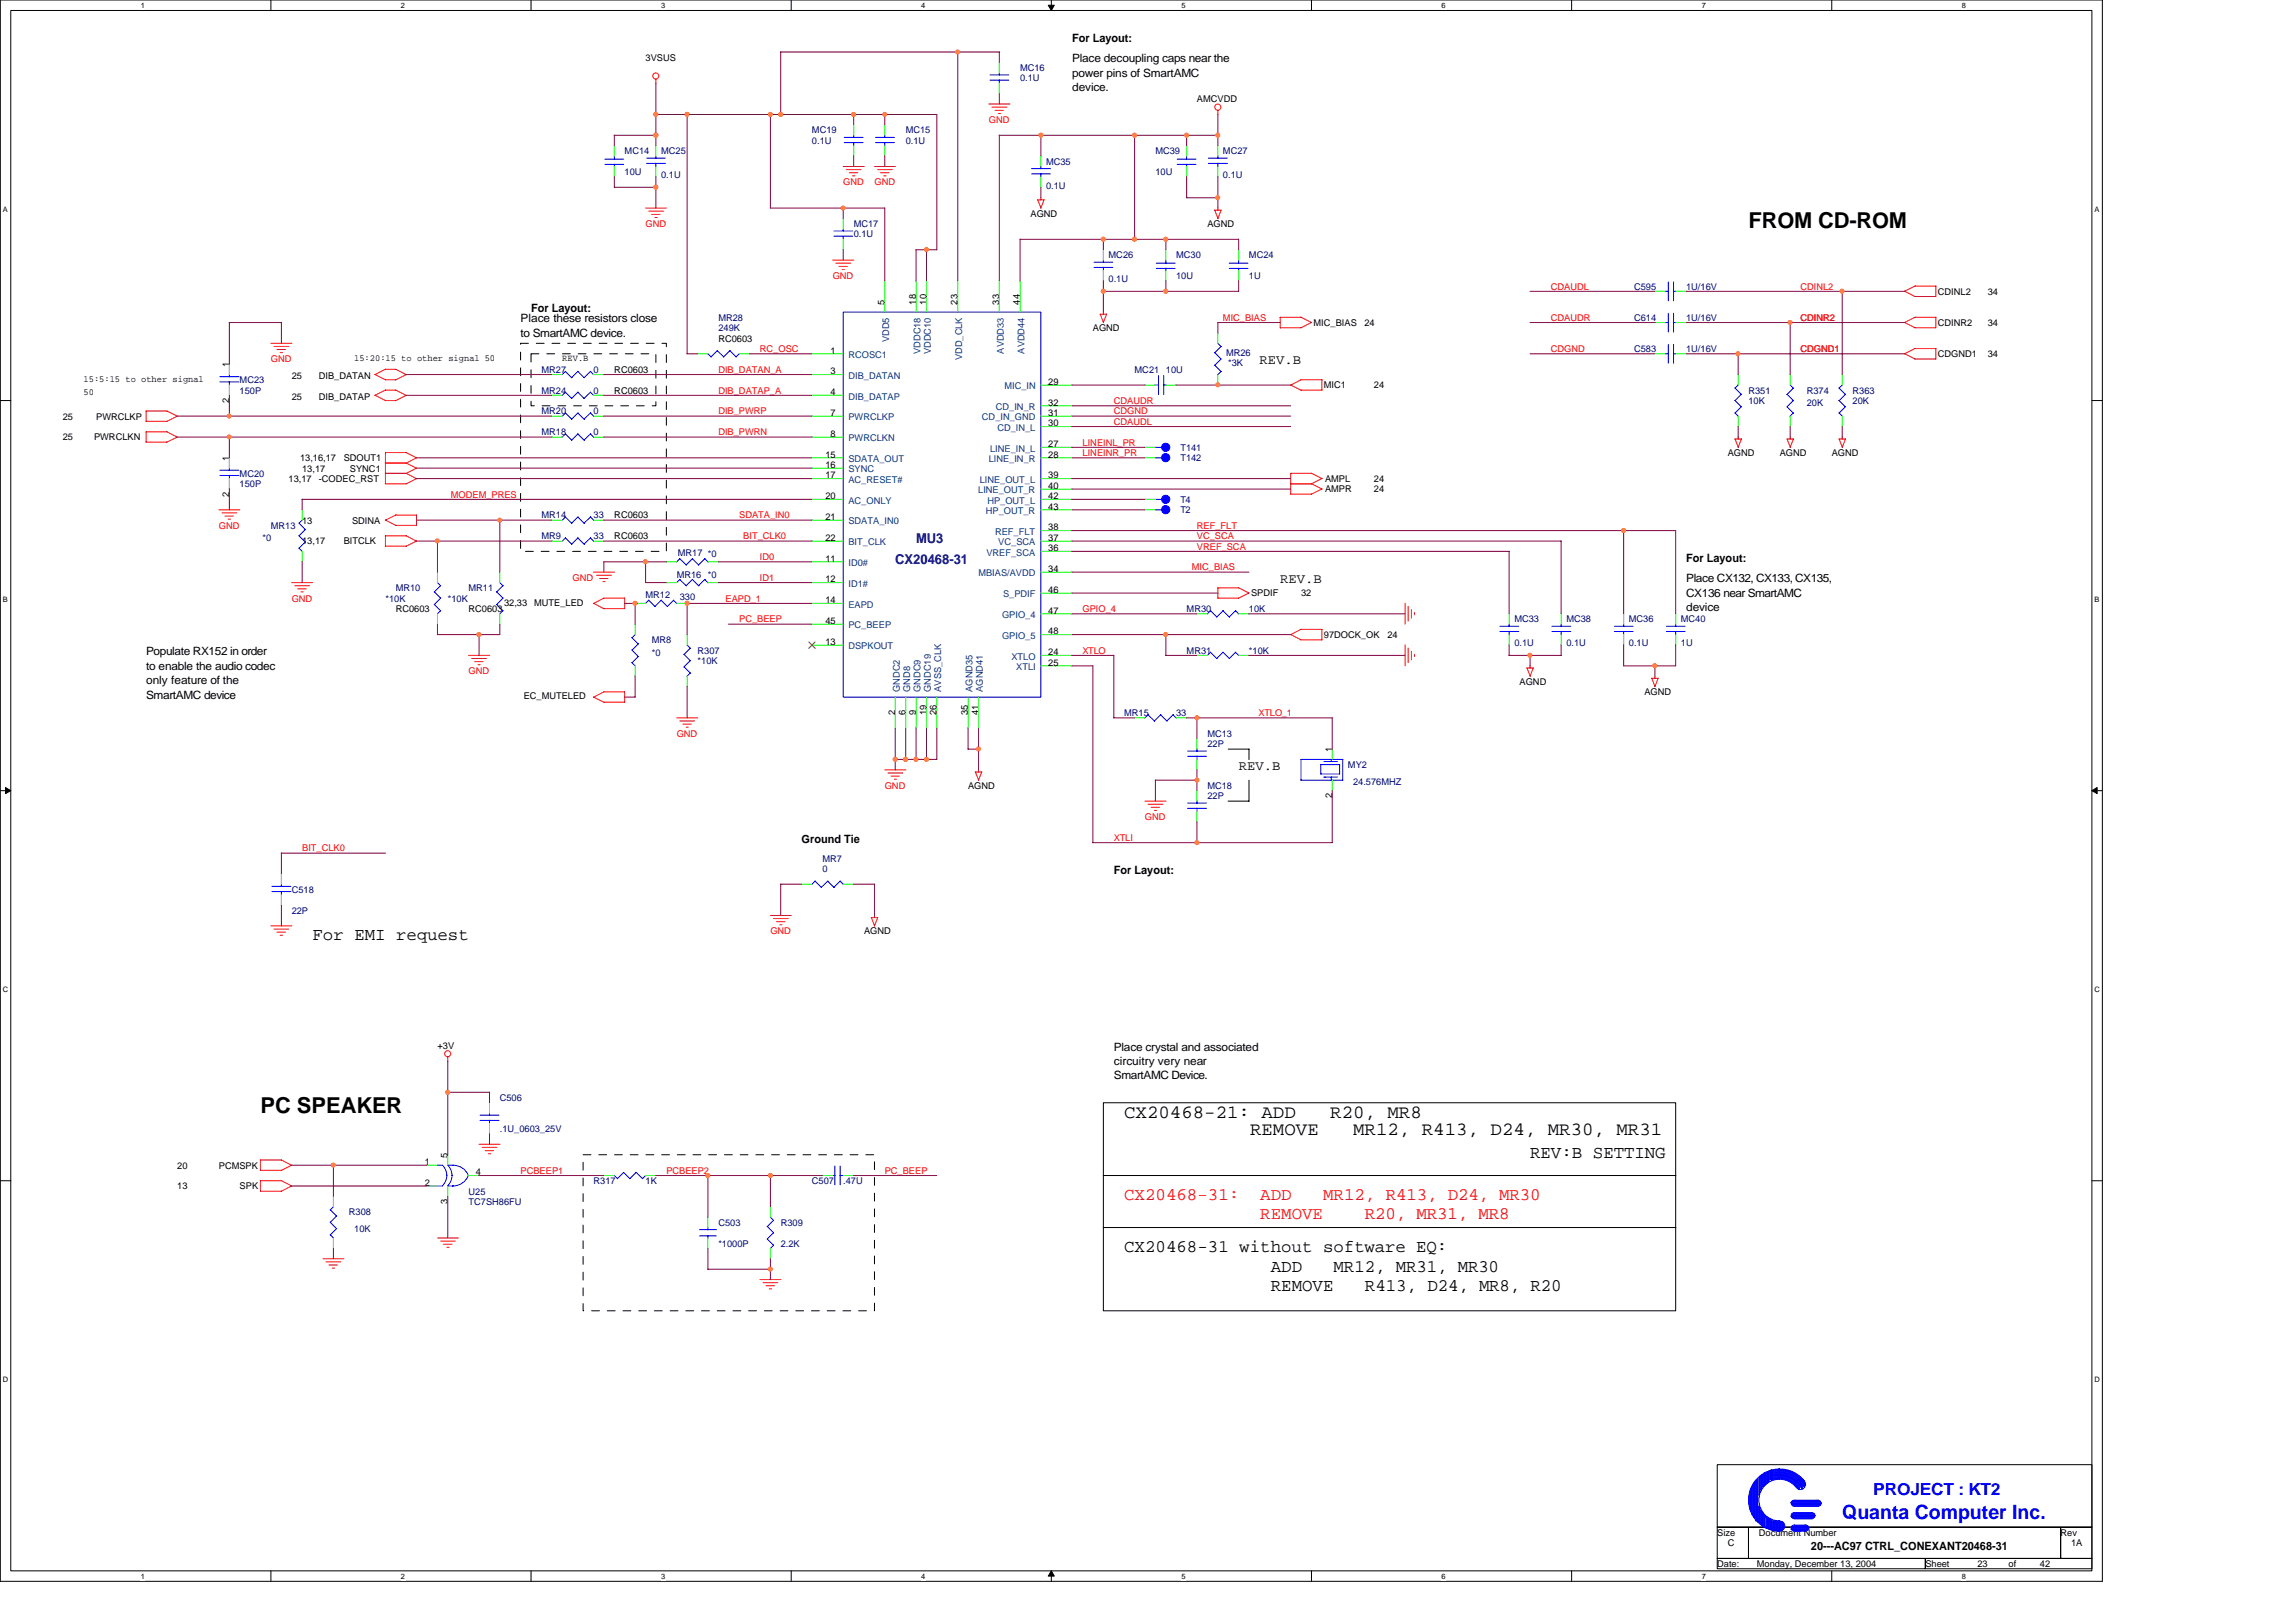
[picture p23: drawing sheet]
<svg xmlns="http://www.w3.org/2000/svg" width="297mm" height="210mm" viewBox="0 0 297 210" stroke-linecap="round" stroke-linejoin="round" font-family="sans-serif">
<defs><g id="words">
<g font-size="2.8">
<text x="226.2" y="29.6">FROM CD-ROM</text>
<text x="33.7" y="144">PC SPEAKER</text>
</g>
<text font-size="2.6" fill="#00f" x="238.3" y="196.5">Quanta Computer Inc.</text>
<g font-size="2.4">
<text x="145.4" y="144.6">CX20468-21: ADD</text>
<text x="161.7" y="146.9">REMOVE</text>
<text x="172.1" y="144.6">R20, MR8</text>
<text x="175.1" y="146.9">MR12, R413, D24, MR30, MR31</text>
</g>
<g font-size="2.3">
<text x="40.4" y="121.6">For EMI request</text>
<text x="197.9" y="149.9">REV:B SETTING</text>
<text x="145.4" y="162">CX20468-31 without software EQ:</text>
<text x="164.4" y="164.6">ADD</text>
<text x="164.4" y="167.1">REMOVE</text>
<text x="172.5" y="164.6">MR12, MR31, MR30</text>
<text x="176.6" y="167.1">R413, D24, MR8, R20</text>
</g>
<g font-size="2.3" fill="#f00">
<text x="145.4" y="155.3">CX20468-31:</text>
<text x="163" y="155.3">ADD</text>
<text x="171.2" y="155.3">MR12, R413, D24, MR30</text>
<text x="163" y="157.7">REMOVE</text>
<text x="176.6" y="157.7">R20, MR31, MR8</text>
</g>
<text font-size="2.2" fill="#00f" x="242.4" y="193.4">PROJECT : KT2</text>
<g font-size="1.8">
<text x="162.9" y="47.2">REV.B</text>
<text x="165.6" y="75.4">REV.B</text>
<text x="160.2" y="99.7">REV.B</text>
</g>
<g font-size="1.8" fill="#000080">
<text x="118.5" y="70.3">MU3</text>
<text x="115.8" y="73">CX20468-31</text>
</g>
<g font-size="1.5">
<text x="138.7" y="5.4">For Layout:</text>
<text x="138.7" y="8.1">Place decoupling caps near the</text>
<text x="138.7" y="9.9">power pins of SmartAMC</text>
<text x="138.7" y="11.8">device.</text>
<text x="67.3" y="41.7">Place these resistors close</text>
<text x="68.7" y="40.4">For Layout:</text>
<text x="67.3" y="43.6">to SmartAMC device.</text>
<text x="218.1" y="72.7">For Layout:</text>
<text x="218.1" y="75.4">Place CX132, CX133, CX135,</text>
<text x="218.1" y="77.2">CX136 near SmartAMC</text>
<text x="218.1" y="79.1">device</text>
<text x="18.9" y="84.8">Populate RX152 in order</text>
<text x="18.9" y="86.7">to enable the audio codec</text>
<text x="18.9" y="88.5">only feature of the</text>
<text x="18.9" y="90.4">SmartAMC device</text>
<text x="103.7" y="109.1">Ground Tie</text>
<text x="144.1" y="113.1">For Layout:</text>
<text x="144.1" y="136">Place crystal and associated</text>
<text x="144.1" y="137.8">circuitry very near</text>
<text x="144.1" y="139.7">SmartAMC Device.</text>
<text x="234.3" y="200.6">20---AC97 CTRL_CONEXANT20468-31</text>
</g>
<g font-size="1.2">
<text x="83.5" y="7.8">3VSUS</text>
<text x="154.9" y="13.2">AMCVDD</text>
<text x="133.3" y="28">AGND</text>
<text x="156.2" y="29.4">AGND</text>
<text x="114.4" y="39.4" transform="rotate(-90 114.4 39.4)">5</text>
<text x="118.5" y="39.4" transform="rotate(-90 118.5 39.4)">18</text>
<text x="119.8" y="39.4" transform="rotate(-90 119.8 39.4)">10</text>
<text x="123.9" y="39.4" transform="rotate(-90 123.9 39.4)">23</text>
<text x="129.3" y="39.4" transform="rotate(-90 129.3 39.4)">33</text>
<text x="131.9" y="39.4" transform="rotate(-90 131.9 39.4)">44</text>
<text x="250.7" y="38.1">CDINL2</text>
<text x="257.2" y="38.1">34</text>
<text x="29.7" y="47.5" transform="rotate(-90 29.7 47.5)">1</text>
<text x="45.8" y="46.8">15:20:15 to other signal 50</text>
<text x="72.7" y="46.8">REV.B</text>
<text x="92.9" y="44.2">RC0603</text>
<text x="107.5" y="45.8">1</text>
<text x="141.4" y="42.8">AGND</text>
<text x="169.9" y="42.2">MIC_BIAS</text>
<text x="176.5" y="42.2">24</text>
<text x="250.7" y="46.2">CDGND1</text>
<text x="250.7" y="42.2">CDINR2</text>
<text x="257.2" y="46.2">34</text>
<text x="257.2" y="42.2">34</text>
<text x="10.8" y="49.4">15:5:15 to other signal</text>
<text x="10.8" y="51.1">50</text>
<text x="29.7" y="52.2" transform="rotate(-90 29.7 52.2)">2</text>
<text x="37.7" y="49">25</text>
<text x="37.7" y="51.7">25</text>
<text x="41.3" y="49">DIB_DATAN</text>
<text x="41.3" y="51.7">DIB_DATAP</text>
<text x="79.5" y="48.2">RC0603</text>
<text x="79.5" y="50.9">RC0603</text>
<text x="107.5" y="48.5">3</text>
<text x="107.5" y="51.1">4</text>
<text x="107.5" y="53.8">7</text>
<text x="135.6" y="49.8">29</text>
<text x="135.6" y="53.8">31</text>
<text x="135.6" y="52.5">32</text>
<text x="171.3" y="50.2">MIC1</text>
<text x="177.8" y="50.2">24</text>
<text x="8.1" y="57">25</text>
<text x="8.1" y="54.3">25</text>
<text x="12.2" y="57">PWRCLKN</text>
<text x="12.4" y="54.3">PWRCLKP</text>
<text x="29.7" y="59.6" transform="rotate(-90 29.7 59.6)">1</text>
<text x="38.8" y="59.7">13,16,17</text>
<text x="44.5" y="59.7">SDOUT1</text>
<text x="106.8" y="59.2">15</text>
<text x="107.5" y="56.5">8</text>
<text x="135.6" y="57.9">27</text>
<text x="135.6" y="59.2">28</text>
<text x="135.6" y="55.2">30</text>
<text x="223.5" y="59">AGND</text>
<text x="230.2" y="59">AGND</text>
<text x="237" y="59">AGND</text>
<text x="29.7" y="64.3" transform="rotate(-90 29.7 64.3)">2</text>
<text x="37.3" y="62.4">13,17</text>
<text x="39.1" y="61">13,17</text>
<text x="41.3" y="62.4">-CODEC_RST</text>
<text x="45.3" y="61">SYNC1</text>
<text x="106.8" y="60.6">16</text>
<text x="106.8" y="61.9">17</text>
<text x="106.8" y="64.6">20</text>
<text x="135.6" y="64.6">42</text>
<text x="135.6" y="66">43</text>
<text x="135.6" y="61.9">39</text>
<text x="135.6" y="63.3">40</text>
<text x="171.4" y="62.4">AMPL</text>
<text x="171.4" y="63.7">AMPR</text>
<text x="177.8" y="62.4">24</text>
<text x="177.8" y="63.7">24</text>
<text x="39.1" y="67.8">13</text>
<text x="39.1" y="70.4">13,17</text>
<text x="44.5" y="70.4">BITCLK</text>
<text x="45.5" y="67.8">SDINA</text>
<text x="79.5" y="69.8">RC0603</text>
<text x="79.5" y="67.1">RC0603</text>
<text x="106.8" y="67.3">21</text>
<text x="106.8" y="70">22</text>
<text x="135.6" y="71.3">36</text>
<text x="135.6" y="70">37</text>
<text x="135.6" y="68.6">38</text>
<text x="106.8" y="72.7">11</text>
<text x="106.8" y="75.4">12</text>
<text x="135.6" y="74">34</text>
<text x="135.6" y="76.7">46</text>
<text x="161.9" y="77.2">SPDIF</text>
<text x="168.3" y="77.2">32</text>
<text x="51.2" y="79.2">RC0603</text>
<text x="60.6" y="79.2">RC0603</text>
<text x="65.2" y="78.4">32,33</text>
<text x="69.1" y="78.4">MUTE_LED</text>
<text x="106.8" y="83.5">13</text>
<text x="106.8" y="78.1">14</text>
<text x="106.8" y="80.8">45</text>
<text x="135.6" y="79.4">47</text>
<text x="135.6" y="82.1">48</text>
<text x="171.3" y="82.5">97DOCK_OK</text>
<text x="179.5" y="82.5">24</text>
<text x="135.6" y="86.1">25</text>
<text x="135.6" y="84.8">24</text>
<text x="196.6" y="88.6">AGND</text>
<text x="212.7" y="90">AGND</text>
<text x="67.8" y="90.5">EC_MUTELED</text>
<text x="115.8" y="92.6" transform="rotate(-90 115.8 92.6)">2</text>
<text x="117.2" y="92.6" transform="rotate(-90 117.2 92.6)">6</text>
<text x="118.5" y="92.6" transform="rotate(-90 118.5 92.6)">9</text>
<text x="119.8" y="92.6" transform="rotate(-90 119.8 92.6)">19</text>
<text x="121.2" y="92.6" transform="rotate(-90 121.2 92.6)">26</text>
<text x="125.2" y="92.6" transform="rotate(-90 125.2 92.6)">35</text>
<text x="126.6" y="92.6" transform="rotate(-90 126.6 92.6)">41</text>
<text x="172.3" y="97.3" transform="rotate(-90 172.3 97.3)">1</text>
<text x="125.2" y="102.1">AGND</text>
<text x="172.3" y="103.3" transform="rotate(-90 172.3 103.3)">2</text>
<text x="111.8" y="120.9">AGND</text>
<text x="56.6" y="135.7">+3V</text>
<text x="57.9" y="149.8" transform="rotate(-90 57.9 149.8)">5</text>
<text x="22.9" y="151.3">20</text>
<text x="22.9" y="153.9">13</text>
<text x="28.3" y="151.3">PCMSPK</text>
<text x="31" y="153.9">SPK</text>
<text x="55" y="150.8">1</text>
<text x="55" y="153.5">2</text>
<text x="57.9" y="155.8" transform="rotate(-90 57.9 155.8)">3</text>
<text x="61.6" y="152.1">4</text>
<text x="222.2" y="198.7">Size</text>
<text x="222.2" y="202.8">Date:</text>
<text x="223.5" y="200.1">C</text>
<text x="227.3" y="202.8">Monday, December 13, 2004</text>
<text x="227.6" y="198.7">Document Number</text>
<text x="249.1" y="202.8">Sheet</text>
<text x="255.8" y="202.8">23</text>
<text x="259.9" y="202.8">of</text>
<text x="263.9" y="202.8">42</text>
<text x="266.6" y="198.7">Rev</text>
<text x="267.9" y="200.1">1A</text>
</g>
<g font-size="1.2" fill="#000080">
<text x="132" y="9.2">MC16</text>
<text x="132" y="10.5">0.1U</text>
<text x="105" y="17.3">MC19</text>
<text x="117.2" y="17.3">MC15</text>
<text x="80.8" y="20">MC14</text>
<text x="80.8" y="22.6">10U</text>
<text x="85.5" y="20">MC25</text>
<text x="85.5" y="23.1">0.1U</text>
<text x="105" y="18.6">0.1U</text>
<text x="117.2" y="18.6">0.1U</text>
<text x="135.3" y="21.3">MC35</text>
<text x="149.5" y="20">MC39</text>
<text x="149.5" y="22.6">10U</text>
<text x="158.2" y="20">MC27</text>
<text x="158.2" y="23.1">0.1U</text>
<text x="110.4" y="29.4">MC17</text>
<text x="135.3" y="24.4">0.1U</text>
<text x="110.4" y="30.7">0.1U</text>
<text x="143.4" y="33.4">MC26</text>
<text x="152.2" y="33.4">MC30</text>
<text x="161.6" y="33.4">MC24</text>
<text x="92.9" y="41.5">MR28</text>
<text x="143.4" y="36.5">0.1U</text>
<text x="152.2" y="36.1">10U</text>
<text x="161.6" y="36.1">1U</text>
<text x="211.4" y="41.5">C614</text>
<text x="211.4" y="37.5">C595</text>
<text x="218.1" y="41.5">1U/16V</text>
<text x="218.1" y="37.5">1U/16V</text>
<text x="92.9" y="42.8">249K</text>
<text x="158.6" y="46.1">MR26</text>
<text x="158.9" y="47.4">*3K</text>
<text x="211.4" y="45.5">C583</text>
<text x="218.1" y="45.5">1U/16V</text>
<text x="31" y="49.6">MC23</text>
<text x="31" y="50.9">150P</text>
<text x="70.1" y="48.2">MR27</text>
<text x="70.1" y="50.9">MR24</text>
<text x="70.1" y="53.6">MR20</text>
<text x="76.8" y="48.2">0</text>
<text x="76.8" y="50.9">0</text>
<text x="76.8" y="53.6">0</text>
<text x="146.8" y="48.2">MC21</text>
<text x="150.8" y="48.2">10U</text>
<text x="226.2" y="50.9">R351</text>
<text x="226.2" y="52.3">10K</text>
<text x="233.7" y="50.9">R374</text>
<text x="233.7" y="52.5">20K</text>
<text x="239.7" y="50.9">R363</text>
<text x="239.7" y="52.3">20K</text>
<text x="70.1" y="56.3">MR18</text>
<text x="76.8" y="56.3">0</text>
<text x="152.7" y="58.3">T141</text>
<text x="152.7" y="59.7">T142</text>
<text x="31" y="61.7">MC20</text>
<text x="31" y="63">150P</text>
<text x="152.7" y="65">T4</text>
<text x="34" y="70">*0</text>
<text x="35" y="68.4">MR13</text>
<text x="70.1" y="69.8">MR9</text>
<text x="70.1" y="67.1">MR14</text>
<text x="76.8" y="67.1">33</text>
<text x="76.8" y="69.8">33</text>
<text x="87.7" y="71.9">MR17 *0</text>
<text x="152.7" y="66.4">T2</text>
<text x="49.9" y="77.9">*10K</text>
<text x="51.2" y="76.5">MR10</text>
<text x="57.9" y="77.9">*10K</text>
<text x="60.6" y="76.5">MR11</text>
<text x="83.5" y="77.4">MR12</text>
<text x="87.5" y="74.7">MR16</text>
<text x="87.9" y="77.7">330</text>
<text x="91.6" y="74.7">*0</text>
<text x="84.3" y="83.2">MR8</text>
<text x="153.5" y="79.2">MR30</text>
<text x="161.6" y="79.2">10K</text>
<text x="195.9" y="80.5">MC33</text>
<text x="195.9" y="83.6">0.1U</text>
<text x="202.6" y="80.5">MC38</text>
<text x="202.6" y="83.6">0.1U</text>
<text x="210.7" y="80.5">MC36</text>
<text x="210.7" y="83.6">0.1U</text>
<text x="217.5" y="80.5">MC40</text>
<text x="217.5" y="83.6">1U</text>
<text x="84.3" y="84.8">*0</text>
<text x="90.3" y="84.6">R307</text>
<text x="90.3" y="85.9">*10K</text>
<text x="153.5" y="84.6">MR31</text>
<text x="161.6" y="84.6">*10K</text>
<text x="145.4" y="92.6">MR15</text>
<text x="152.2" y="92.6">33</text>
<text x="156.2" y="95.3">MC13</text>
<text x="156.2" y="96.7">22P</text>
<text x="174.4" y="99.4">MY2</text>
<text x="175" y="101.5">24.576MHZ</text>
<text x="156.2" y="102.1">MC18</text>
<text x="156.2" y="103.4">22P</text>
<text x="106.4" y="111.5">MR7</text>
<text x="106.4" y="112.8">0</text>
<text x="37.7" y="115.5">C518</text>
<text x="37.7" y="118.2">22P</text>
<text x="64.7" y="142.5">C506</text>
<text x="64.7" y="146.5">.1U_0603_25V</text>
<text x="60.6" y="154.6">U25</text>
<text x="60.6" y="155.9">TC7SH86FU</text>
<text x="76.8" y="153.2">R317</text>
<text x="83.5" y="153.2">1K</text>
<text x="105" y="153.2">C507</text>
<text x="109.1" y="153.2">.47U</text>
<text x="45.1" y="157.3">R308</text>
<text x="45.8" y="159.4">10K</text>
<text x="92.9" y="158.6">C503</text>
<text x="92.9" y="161.3">*1000P</text>
<text x="101" y="158.6">R309</text>
<text x="101" y="161.3">2.2K</text>
</g>
<g font-size="1.2" fill="#f00">
<text x="127.9" y="15.9">GND</text>
<text x="83.5" y="29.4">GND</text>
<text x="109.1" y="24">GND</text>
<text x="113.1" y="24">GND</text>
<text x="107.7" y="36.1">GND</text>
<text x="158.2" y="41.5">MIC_BIAS</text>
<text x="200.6" y="41.5">CDAUDR</text>
<text x="200.6" y="37.5">CDAUDL</text>
<text x="232.9" y="37.5">CDINL2</text>
<text x="232.9" y="41.5">CDINR2</text>
<text x="35" y="46.9">GND</text>
<text x="98.3" y="45.5">RC_OSC</text>
<text x="200.6" y="45.5">CDGND</text>
<text x="232.9" y="45.5">CDGND1</text>
<text x="92.9" y="53.6">DIB_PWRP</text>
<text x="92.9" y="48.2">DIB_DATAN_A</text>
<text x="92.9" y="50.9">DIB_DATAP_A</text>
<text x="144.1" y="53.6">CDGND</text>
<text x="144.1" y="52.3">CDAUDR</text>
<text x="92.9" y="56.3">DIB_PWRN</text>
<text x="140.1" y="59">LINEINR_PR</text>
<text x="140.1" y="57.7">LINEINL_PR</text>
<text x="144.1" y="54.9">CDAUDL</text>
<text x="58.3" y="64.4">MODEM_PRES</text>
<text x="28.3" y="68.4">GND</text>
<text x="95.6" y="67.1">SDATA_IN0</text>
<text x="96.2" y="69.8">BIT_CLK0</text>
<text x="154.9" y="68.4">REF_FLT</text>
<text x="154.9" y="71.1">VREF_SCA</text>
<text x="154.9" y="69.8">VC_SCA</text>
<text x="37.7" y="77.9">GND</text>
<text x="74.1" y="75.1">GND</text>
<text x="93.9" y="77.9">EAPD_1</text>
<text x="98.3" y="72.5">ID0</text>
<text x="98.3" y="75.1">ID1</text>
<text x="154.2" y="73.8">MIC_BIAS</text>
<text x="95.6" y="80.5">PC_BEEP</text>
<text x="140.1" y="79.2">GPIO_4</text>
<text x="60.6" y="87.3">GND</text>
<text x="140.1" y="84.6">XTLO</text>
<text x="87.5" y="95.3">GND</text>
<text x="162.8" y="92.6">XTLO_1</text>
<text x="114.5" y="102.1">GND</text>
<text x="148.1" y="106.1">GND</text>
<text x="39.1" y="110.2">BIT_CLK0</text>
<text x="144.1" y="108.8">XTLI</text>
<text x="99.7" y="120.9">GND</text>
<text x="67.4" y="151.9">PCBEEP1</text>
<text x="86.2" y="151.9">PCBEEP2</text>
<text x="114.5" y="151.9">PC_BEEP</text>
</g>
<g font-size="1.2" fill="#004080">
<text x="109.8" y="46.3">RCOSC1</text>
<text x="115" y="44.3" transform="rotate(-90 115 44.3)">VDD5</text>
<text x="119.1" y="45.8" transform="rotate(-90 119.1 45.8)">VDDC18</text>
<text x="120.4" y="45.8" transform="rotate(-90 120.4 45.8)">VDDC10</text>
<text x="124.5" y="46.6" transform="rotate(-90 124.5 46.6)">VDD_CLK</text>
<text x="129.9" y="45.8" transform="rotate(-90 129.9 45.8)">AVDD33</text>
<text x="132.5" y="45.8" transform="rotate(-90 132.5 45.8)">AVDD44</text>
<text x="109.8" y="49">DIB_DATAN</text>
<text x="109.8" y="51.7">DIB_DATAP</text>
<text x="128.8" y="53.1">CD_IN_R</text>
<text x="129.9" y="50.4">MIC_IN</text>
<text x="109.8" y="54.4">PWRCLKP</text>
<text x="109.8" y="57.1">PWRCLKN</text>
<text x="109.8" y="59.8">SDATA_OUT</text>
<text x="127" y="54.4">CD_IN_GND</text>
<text x="127.9" y="59.8">LINE_IN_R</text>
<text x="128.1" y="58.4">LINE_IN_L</text>
<text x="129" y="55.8">CD_IN_L</text>
<text x="109.8" y="61.1">SYNC</text>
<text x="109.8" y="62.5">AC_RESET#</text>
<text x="109.8" y="65.2">AC_ONLY</text>
<text x="126.6" y="63.8">LINE_OUT_R</text>
<text x="126.7" y="62.5">LINE_OUT_L</text>
<text x="127.7" y="65.2">HP_OUT_L</text>
<text x="109.8" y="67.9">SDATA_IN0</text>
<text x="109.8" y="70.6">BIT_CLK</text>
<text x="127.5" y="66.5">HP_OUT_R</text>
<text x="127.6" y="71.9">VREF_SCA</text>
<text x="128.7" y="69.2">REF_FLT</text>
<text x="129.2" y="70.6">VC_SCA</text>
<text x="109.8" y="73.3">ID0#</text>
<text x="109.8" y="75.9">ID1#</text>
<text x="126.6" y="74.6">MBIAS/AVDD</text>
<text x="129.8" y="77.3">S_PDIF</text>
<text x="109.8" y="78.6">EAPD</text>
<text x="109.8" y="81.3">PC_BEEP</text>
<text x="129.6" y="80">GPIO_4</text>
<text x="129.6" y="82.7">GPIO_5</text>
<text x="109.8" y="84">DSPKOUT</text>
<text x="116.4" y="89.5" transform="rotate(-90 116.4 89.5)">GNDC2</text>
<text x="117.7" y="89.5" transform="rotate(-90 117.7 89.5)">GND8</text>
<text x="119.1" y="89.5" transform="rotate(-90 119.1 89.5)">GNDC9</text>
<text x="120.4" y="89.5" transform="rotate(-90 120.4 89.5)">GNDC19</text>
<text x="121.8" y="89.5" transform="rotate(-90 121.8 89.5)">AVSS_CLK</text>
<text x="125.8" y="89.5" transform="rotate(-90 125.8 89.5)">AGND35</text>
<text x="127.2" y="89.5" transform="rotate(-90 127.2 89.5)">AGND41</text>
<text x="130.8" y="85.4">XTLO</text>
<text x="131.5" y="86.7">XTLI</text>
</g>
<g font-size="1">
<text x="18.2" y="1">1</text>
<text x="51.9" y="1">2</text>
<text x="85.5" y="1">3</text>
<text x="119.2" y="1">4</text>
<text x="152.8" y="1">5</text>
<text x="186.5" y="1">6</text>
<text x="220.2" y="1">7</text>
<text x="253.8" y="1">8</text>
<text x=".4" y="27.4">A</text>
<text x="271" y="27.4">A</text>
<text x=".4" y="77.9">B</text>
<text x="271" y="77.9">B</text>
<text x=".4" y="128.4">C</text>
<text x="271" y="128.4">C</text>
<text x=".4" y="178.9">D</text>
<text x="271" y="178.9">D</text>
<text x="18.2" y="204.3">1</text>
<text x="51.9" y="204.3">2</text>
<text x="85.5" y="204.3">3</text>
<text x="119.2" y="204.3">4</text>
<text x="152.8" y="204.3">5</text>
<text x="186.5" y="204.3">6</text>
<text x="220.2" y="204.3">7</text>
<text x="253.8" y="204.3">8</text>
</g>
</g></defs>
<path d="M0 0h272v204.6h-272zM1.4 1.4h269.2v201.9h-269.2z" fill="none" stroke="#000" stroke-width=".13"/>
<g fill="#fff">
<path d="M18.2 .1h.6v1.1h-.6z"/>
<path d="M18.2 203.4h.6v1.1h-.6z"/>
</g>
<path d="M35 0v1.4M35 203.3v1.3" fill="none" stroke="#000" stroke-width=".13"/>
<g fill="#fff">
<path d="M51.9 .1h.5v1.1h-.5z"/>
<path d="M51.9 203.4h.5v1.1h-.5z"/>
</g>
<path d="M68.7 0v1.4M68.7 203.3v1.3" fill="none" stroke="#000" stroke-width=".13"/>
<g fill="#fff">
<path d="M85.5 .1h.6v1.1h-.6z"/>
<path d="M85.5 203.4h.6v1.1h-.6z"/>
</g>
<path d="M102.4 0v1.4M102.4 203.3v1.3" fill="none" stroke="#000" stroke-width=".13"/>
<g fill="#fff">
<path d="M119.2 .1h.5v1.1h-.5z"/>
<path d="M119.2 203.4h.5v1.1h-.5z"/>
</g>
<path d="M136 0v1.4M136 203.3v1.3" fill="none" stroke="#000" stroke-width=".13"/>
<path d="M135.6 .7h.8l-.4 .7zM136 203.3l.4 .7h-.8z" fill="#000" stroke="#000" stroke-width=".13"/>
<g fill="#fff">
<path d="M152.8 .1h.6v1.1h-.6z"/>
<path d="M152.8 203.4h.6v1.1h-.6z"/>
</g>
<path d="M169.7 0v1.4M169.7 203.3v1.3" fill="none" stroke="#000" stroke-width=".13"/>
<g fill="#fff">
<path d="M186.5 .1h.5v1.1h-.5z"/>
<path d="M186.5 203.4h.5v1.1h-.5z"/>
</g>
<path d="M203.3 0v1.4M203.3 203.3v1.3" fill="none" stroke="#000" stroke-width=".13"/>
<g fill="#fff">
<path d="M220.2 .1h.5v1.1h-.5z"/>
<path d="M220.2 203.4h.5v1.1h-.5z"/>
</g>
<path d="M237 0v1.4M237 203.3v1.3" fill="none" stroke="#000" stroke-width=".13"/>
<g fill="#fff">
<path d="M253.8 .1h.5v1.1h-.5z"/>
<path d="M253.8 203.4h.5v1.1h-.5z"/>
<path d="M.4 26.6h.6v1h-.6z"/>
<path d="M271 26.6h.6v1h-.6z"/>
<path d="M.4 77.1h.6v1h-.6z"/>
<path d="M271 77.1h.6v1h-.6z"/>
</g>
<path d="M0 51.8h1.4M270.6 51.8h1.4" fill="none" stroke="#000" stroke-width=".13"/>
<g fill="#fff">
<path d="M.4 127.6h.7v1h-.7z"/>
<path d="M271 127.6h.6v1h-.6z"/>
</g>
<path d="M0 102.3h1.4M270.6 102.3h1.4" fill="none" stroke="#000" stroke-width=".13"/>
<path d="M.7 101.9l.7 .4-.7 .4zM270.6 102.3l.7-.4v.8z" fill="#000" stroke="#000" stroke-width=".13"/>
<g fill="#fff">
<path d="M.4 178h.7v1.1h-.7z"/>
<path d="M271 178h.6v1.1h-.6z"/>
</g>
<g fill="none" stroke="#000" stroke-width=".13">
<path d="M158.9 96.9h2.7M161.6 96.9v1.4M158.9 103.7h2.7M161.6 101v2.7M0 152.8h1.4M142.7 142.7h74.1v26.9h-74.1zM142.7 152.1h74.1M142.7 158.9h74.1M270.6 152.8h1.4M222.2 189.5h48.4v8.1h-48.4zM222.2 197.6h4v4.1h-4zM226.2 197.6h40.4v4.1h-40.4z"/>
<path d="M266.6 197.6h4v4.1h-4zM222.2 201.7h26.9v1.3h-26.9zM249.1 201.7h21.5v1.3h-21.5z"/>
</g>
<path d="M67.3 44.4h18.9v27h-18.9v-27M68.7 45.8h16.2v6.7h-16.2v-6.7M75.4 149.4h37.7v20.2h-37.7v-20.2" fill="none" stroke="#000" stroke-width=".13" stroke-dasharray="1 1 1 1 1 1 1 1"/>
<g fill="none" stroke="#f00" stroke-width=".13">
<path d="M84.9 10.2v.6M127.9 13.5h2.8M128.3 13.9h2M128.7 14.3h1.1M129.2 14.7h.2M157.6 14.3v.5M83.5 26.9h2.7M83.9 27.3h1.9M84.3 27.7h1.1M84.7 28.2h.3M107.7 33.7h2.8M108.1 34.1h2"/>
<path d="M108.5 34.5h1.1M109 34.9h.2M109.1 21.5h2.7M109.5 21.9h1.9M109.9 22.4h1.1M110.3 22.8h.3M113.1 21.5h2.7M113.5 21.9h1.9M113.9 22.4h1.1M114.3 22.8h.3M134.2 25.9h.9M134.3 25.9l.4 1"/>
<path d="M134.7 25.6v.3M135.1 25.8l-.4 1.1M157.1 27.2h.9M157.2 27.2l.4 1.1M157.6 26.9v.3M158 27.2l-.4 1.1M246.4 37.7l1.4 .7M247.8 37h2.7M247.8 37l-1.4 .7M250.4 37v1.4h-2.7M18.9 55.9h2.7M18.9 55.9v1.3h2.7"/>
<path d="M18.9 53.2v1.3h2.7l1.3-.7M18.9 53.2h2.7M21.6 55.9l1.4 .7M21.6 53.2l1.4 .7M22.9 56.6l-1.3 .6M35 44.4h2.8M35.5 44.8h1.9M35.8 45.2h1.1M36.3 45.6h.3M48.5 48.5l1.4 .6M48.5 51.1l1.4 .7M49.8 49.1h1.4"/>
<path d="M49.8 51.8h1.4M49.8 59.9h2.8M49.9 47.8h1.3M49.9 50.5h1.3M49.9 58.5v4.1M49.9 58.6h2.7M49.9 47.8l-1.4 .7M49.9 50.5l-1.4 .7M51.2 47.8l1.4 .7M51.2 50.5l1.4 .7M52.6 48.5l-1.4 .7M52.6 51.2l-1.4 .7"/>
<path d="M52.6 58.6l1.3 .7M52.6 59.9l1.3 .7M53.9 59.2l-1.4 .7M142.3 40.7h.8M142.3 40.7l.5 1.1M142.7 40.4v.3M143.2 40.6l-.5 1.1M165.6 41.1h2.7M165.6 41.1v1.3h2.7M167 49.8l1.3 .7M168.3 49.1h2.7M168.3 41l1.4 .7"/>
<path d="M168.3 49.1l-1.3 .7M169.7 41.7l-1.4 .7M171 49.1v1.4h-2.7M224.9 56.5v.3M225.3 56.8h-.9l.5 1.1M225.3 56.8l-.4 1.1M231.6 56.5v.3M232 56.8h-.8l.4 1.1M232 56.8l-.4 1.1M238.3 56.5v.3M238.7 56.8h-.8l.5 1.1M238.8 56.8l-.5 1.1"/>
<path d="M246.4 45.8l1.4 .7M246.4 41.7l1.4 .7M247.7 46.5h2.7M247.8 41.1h2.7M247.8 45.1h2.7M247.8 45.1l-1.4 .7M247.8 41l-1.4 .7M250.4 41.1v1.3h-2.7M250.4 45.1v1.4M28.3 66h2.7M28.7 66.4h1.9M29.1 66.8h1.1"/>
<path d="M29.5 67.2h.3M37.7 75.4h2.7M38.1 75.8h1.9M38.5 76.2h1.1M38.9 76.6h.3M49.8 61.3h2.8M49.8 62.6h2.8M49.8 70.7h2.8M49.8 67.3l1.4 .7M49.9 69.3h2.7M49.9 69.3v1.4M51.2 68h2.7"/>
<path d="M51.2 66.7h2.7M51.2 66.6l-1.3 .7M52.6 69.3l1.3 .7M52.6 61.3l1.3 .7M53.9 70l-1.4 .7M53.9 60.6l-1.4 .7M53.9 61.9l-1.4 .7M53.9 66.7v1.3M76.8 78.1l1.3-.7h2.7v1.4h-2.7M76.8 74h2.7M76.8 78.1l1.3 .7M77.2 74.4h1.9"/>
<path d="M77.6 74.9h1.1M78 75.3h.3M157.5 76.1h2.7M157.6 76.1v1.3M160.2 76.1l1.4 .7M161.6 76.7l-1.3 .7h-2.7M167 61.3h2.7M167 62.6h2.7M167 61.3v2.7M167 63.9h2.7M169.6 61.2l1.4 .7M169.6 62.6l1.4 .7"/>
<path d="M171 61.9l-1.3 .7M171 63.3l-1.3 .6M181.8 78.1v2.7M182.2 78.5v1.9M182.6 78.9v1.1M183 79.3v.3M60.6 84.8h2.7M61 85.2h1.9M61.4 85.6h1.1M61.8 86h.3M76.8 90.2l1.3-.7h2.7v1.4h-2.7M76.8 90.2l1.3 .7"/>
<path d="M87.5 92.9h2.8M87.9 93.3h2M88.3 93.7h1.1M88.8 94.1h.2M114.5 99.6h2.7M126.2 99.9h.8M126.2 99.9l.4 1.1M126.6 99.6v.3M127 99.9l-.4 1.1M167 82.1l1.3 .7M168.3 82.8h2.7M168.3 81.4h2.7v1.4"/>
<path d="M168.3 81.4l-1.3 .7M181.8 83.5v2.7M182.2 83.9v1.9M182.6 84.3v1.1M183 84.7v.3M197.5 86.4h.8M197.5 86.4l.5 1.1M197.9 86.1v.3M198.4 86.4l-.5 1.1M213.7 87.8h.8M213.7 87.8l.4 1.1M214.1 87.5v.3"/>
<path d="M214.5 87.8l-.4 1.1M35 119.8h2.8M99.7 118.5h2.7M100.1 118.9h1.9M100.5 119.3h1.1M100.9 119.7h.3M113.1 118.4v.3M113.5 118.7h-.8l.5 1.1M113.6 118.7l-.5 1.1M114.9 100h1.9M115.3 100.4h1M115.7 100.8h.3"/>
<path d="M148.1 103.7h2.8M148.5 104.1h1.9M148.9 104.5h1.1M149.3 104.9h.3M35.5 120.2h1.9M35.8 120.6h1.1M36.3 121h.3M57.9 136.8v.6M33.7 151.4h2.7M33.7 152.8h2.7M33.7 152.8v1.4M36.4 152.8l1.4 .7-1.4 .7h-2.7"/>
<path d="M37.7 150.8l-1.3 .7M37.8 150.8l-1.4-.7h-2.7v1.3M62 148.1h2.7M62.4 148.5h1.9M62.8 148.9h1.1M63.2 149.3h.3M41.8 162.9h2.7M42.2 163.3h1.9M42.6 163.7h1.1M43 164.1h.3M56.6 160.2h2.7M57 160.6h1.9"/>
<path d="M57.4 161h1.1M57.8 161.4h.3M98.3 165.6h2.7M98.7 166h1.9M99.1 166.4h1.1M99.5 166.8h.3"/>
<circle cx="84.8" cy="9.8" r=".39"/>
<circle cx="157.5" cy="13.9" r=".4"/>
<circle cx="57.9" cy="136.4" r=".39"/>
</g>
<g fill="none" stroke="#00f" stroke-width=".13">
<path d="M109.2 18.5h2.5M109.2 17.8h2.5M110.4 17.5v.3M110.4 18.4v.5M113.3 18.5h2.4M113.3 17.8h2.4M114.5 17.5v.3M114.5 18.4v.5M128.1 10.4h2.4M128.1 9.7h2.4M129.3 9.4v.3M129.3 10.4v.4"/>
<path d="M78.2 20.6h2.5M78.2 21.3h2.5M79.5 20.2v.4M79.5 21.3v.2M83.6 21.1h2.5M83.6 20.5h2.5M84.9 20.2v.3M84.9 21.1v.4M107.9 30.6h2.4M107.9 29.9h2.4M109.1 29.6v.3M109.1 30.5v.5"/>
<path d="M133.5 22.5h2.4M133.5 21.8h2.4M134.7 21.5v.3M134.7 22.5v.4M141.5 34.6h2.5M141.5 33.9h2.5M142.7 33.7v.3M142.7 34.6v.4M149.6 34.1h2.4M149.6 34.7h2.4M150.8 33.7v.4M150.8 34.7v.3"/>
<path d="M152.3 20.6h2.4M152.3 21.3h2.4M153.5 20.2v.4M153.5 21.3v.2M156.3 21.1h2.5M156.3 20.5h2.5M157.6 20.2v.3M157.6 21.1v.4M159 34.1h2.5M159 34.7h2.5M160.2 33.7v.4M160.2 34.7v.3"/>
<path d="M215.4 37.7h.5M215.8 36.5v2.4M216.5 37.7h.3M216.5 36.5v2.4M28.4 49.4h2.5M28.4 48.7h2.5M29.7 48.5v.3M29.7 49.4v.4M72.7 48.5l.5-.5 .8 .9M72.7 56.6l.5-.5 .8 .9M72.7 51.2l.5-.5 .8 .9M72.7 53.8l.5-.4 .8 .9"/>
<path d="M74.8 48.1l.8 .8M74.8 56.2l.8 .8M74.8 50.8l.8 .8M74.8 53.4l.8 .9M74.8 48l-.8 .9M74.8 56.1l-.8 .9M74.8 50.7l-.8 .9M74.8 53.4l-.8 .9M76.8 48.5l-.4-.5-.8 .9M76.8 56.6l-.4-.5-.8 .9M76.8 51.2l-.4-.5-.8 .9M76.8 53.9l-.4-.5-.8 .9"/>
<path d="M91.6 45.8l.4 .4M92.8 45.4l.8 .8M92.8 45.4l-.8 .8M94.4 45.4l.8 .8M94.4 45.4l-.8 .8M95.6 45.8l-.4 .4M109.1 40.4h25.6v49.8h-25.6zM149.5 57.9h.8M149.5 49.8h.4M149.5 59.2h.8M149.9 48.6v2.5M150.5 49.8h.3"/>
<path d="M150.6 48.6v2.5M157.2 45.6l.8 .9M157.2 47.3l.8 .8M157.6 44.4l.4 .5M158 44.8l-.9 .9M158 46.5l-.9 .8M158 48.1l-.5 .4M215.4 41.7h.5M215.4 45.8h.5M215.8 40.5v2.5M215.8 44.6v2.4M216.5 41.7h.3"/>
<path d="M216.5 45.8h.3M216.5 40.5v2.5M216.5 44.6v2.4M224.4 51.8l.9 .8M224.4 50.2l.9 .8M224.9 49.8l-.4 .4M225.3 52.6l-.9 .8 .5 .4M225.3 51l-.8 .8M231.2 51l.8 .9M231.6 49.8l.4 .4M232 50.2l-.8 .9M232 51.8l-.8 .9 .8 .8"/>
<path d="M232 53.4l-.4 .5M237.9 51.8l.8 .8M237.9 50.2l.8 .8M238.4 49.8l-.5 .4M238.8 52.6l-.9 .8 .4 .4M238.8 51l-.9 .8M28.4 61.5h2.5M28.4 60.9h2.5M29.7 60.6v.3M29.7 61.5v.4M38.7 70.9l.4 .5M38.7 69.3l.8 .8"/>
<path d="M38.7 67.7l.8 .8M39.1 67.3l-.4 .4M39.5 70.1l-.8 .9M39.5 68.5l-.8 .8M56.2 78.2l.8 .8M56.6 75.4l.4 .4M57 79l-.4 .4M57 77.4l-.8 .8M57 75.8l-.8 .8 .8 .8M64.2 78.2l.9 .8M64.2 76.6l.9 .8-.8 .8M64.6 75.4l.5 .4"/>
<path d="M65.1 79l-.4 .4M65.1 75.8l-.8 .8M72.7 70l.5-.4 .8 .8M73.2 66.9l-.5 .4M74.8 69.6l.8 .8M74.8 66.9l.8 .8M74.8 69.6l-.8 .8M74.8 66.9l-.8 .8-.9-.8M76.4 66.9l.4 .4M76.4 66.9l-.8 .8M76.8 70l-.4-.4-.8 .8M83.9 77.7l-.4 .4"/>
<path d="M85.5 77.7l.9 .8M85.6 77.7l-.9 .8-.8-.8M87.1 77.7l.5 .4M87.2 77.7l-.9 .8M87.9 72.3l.9 .8M88 72.3l-.5 .4M88 75l-.5 .4M89.6 72.3l.8 .8M89.6 75l.8 .8M89.6 72.3l-.8 .8M89.6 75l-.8 .8-.9-.8M91.2 72.3l.4 .4"/>
<path d="M91.2 75l.4 .4M91.2 72.3l-.8 .8M91.2 75l-.8 .8M149.5 66h.8M149.5 64.6h.8M156.6 79l.8 .9M156.6 79l-.4 .4M158.2 79l.9 .9M158.2 79l-.8 .8M159.8 79l.5 .5M159.9 79l-.9 .8M81.7 85.7l.5 .5"/>
<path d="M81.7 84.1l.9 .9M81.7 82.5l.9 .8M82.2 82.1l-.4 .4M82.6 84.9l-.8 .9M82.6 83.3l-.8 .8M88.5 84.7l.8 .8M88.5 86.3l.8 .8M88.9 83.5l.4 .4M89.3 83.9l-.8 .8M89.3 85.5l-.8 .8M89.3 87.1l-.4 .4M148.5 92.5l-.4 .4"/>
<path d="M150.2 92.5l.8 .8M150.2 92.5l-.8 .8-.9-.8M151.8 92.5l.4 .4M151.8 92.5l-.8 .8M153.6 97.9h2.5M153.6 97.2h2.5M154.9 96.9v.3M154.9 97.9v.4M156.6 84.4l.8 .8M156.6 84.4l-.4 .4M158.2 84.4l.9 .8M158.2 84.4l-.8 .8"/>
<path d="M159.8 84.4l.5 .4M159.9 84.4l-.9 .8M168.3 98.3v2.7M168.3 98.3h5.4M171.3 98.6h1.7M172.2 98.3v.3M173.3 99h-2.4v1.2h2.4M173.3 98.9v1.3M173.7 98.3v2.7h-5.4M194 81.7h2.5M194 81h2.5M195.2 80.8v.3"/>
<path d="M195.2 81.7v.4M200.8 81.7h2.4M200.8 81h2.4M202 80.8v.3M202 81.7v.4M208.8 81.7h2.5M208.8 81h2.5M210.1 80.8v.3M210.1 81.7v.4M215.6 81.7h2.4M215.6 81h2.4M216.8 80.8v.3"/>
<path d="M216.8 81.7v.4M35.2 115.4h2.4M35.2 114.7h2.4M36.4 114.4v.3M36.4 115.4v.4M105.4 114l.9 .9M105.5 114l-.5 .4M106.3 114.8l.8-.8 .8 .9M108.7 114l.4 .4M108.7 114l-.8 .8M153.6 104.6h2.5M153.6 103.9h2.5"/>
<path d="M154.9 103.7v.2M154.9 104.6v.4M171.3 100.6h1.7M172.2 100.6v.4M42.7 159.8l.4 .4M42.7 158.2l.8 .8M42.7 156.5l.8 .9M43.2 156.1l-.5 .5M43.6 159l-.9 .8M43.6 157.4l-.9 .8M56.6 150.8h.5M57.2 150.8a1.97 1.97 0 0 1 .6 1.3 1.91 1.91 0 0 1-.6 1.4h-.6"/>
<path d="M57.9 153.5h.7M58.6 150.8a2.15 2.15 0 0 1 2 1.3 2.15 2.15 0 0 1-2 1.4M58.6 150.8h-.7a1.97 1.97 0 0 1 .6 1.3 1.91 1.91 0 0 1-.6 1.4M62.1 145h2.5M62.1 144.3h2.5M63.3 144.1v.2M63.3 145v.4M79.5 152.1l.4 .4M80.7 151.7l.8 .8M80.7 151.7l-.8 .8M82.3 151.7l.8 .8M82.3 151.7l-.8 .8"/>
<path d="M83.5 152.1l-.4 .4M90.5 159.9h2.2M90.5 159.1h2.2M91.6 158.9v.3M91.6 159.9v.3M99.7 157.5l.4 .4M100.1 157.9l-.9 .8 .9 .9M100.1 159.5l-.9 .9M107.7 152.1h.3M108 150.9v2.4M108.7 152.1h.4M108.7 150.9v2.4"/>
<path d="M99.3 160.3l.8 .9M100.1 161.1l-.5 .5M226.4 193.2v1.9M226.4 195.1l.1 .4M226.5 192.8v2.7M226.6 192.5v3.4M226.6 195.9l.2 .1M226.6 192.5l-.1 .3M226.8 192.2v3.8M226.9 192v4.3l.1 .1M226.9 192l-.1 .2M227.2 191.7v5.1"/>
<path d="M227.2 191.7l-.2 .1v4.6M227.4 191.4v5.6h.2v-2.1l.1 .3M227.4 191.4l-.1 .2v5.2M227.7 191.2v1.8l-.1 .5v-2.3M227.7 195.2v1.9l.2 .2M227.8 191v1.8l.2-.2M227.8 195.5v1.7M227.8 195.5l.2 .3M227.9 191l-.2 .2M228 195.7v1.7M228 197.4l.1 .1M228.1 190.8v1.6"/>
<path d="M228.1 190.8l-.1 .1v1.8M228.2 190.6v1.6M228.2 190.6h.2v1.5l.1-.1M228.3 192.2l-.2 .2M228.4 196.1v1.5h-.2v-1.6l-.1-.1v1.6M228.4 196.2l.1 .1v1.5M228.5 197.8h.2M228.5 190.6v1.4M228.6 190.5v1.4M228.7 190.5l-.2 .1M228.8 190.5v1.2M228.8 196.6v1.2"/>
<path d="M228.8 197.8l.1 .1M228.8 196.6l-.2-.2v1.4M228.8 191.7l-.2 .1M228.9 190.4v1.3M228.9 196.5v1.4M228.9 196.6l.2 .1M228.9 190.3l-.1 .2M229 191.4l.2 .2M229 191.4v-1.1l.2-.1v1.4M229 196.7v1.2M229.2 191.4l1-.2a2.94 2.94 0 0 1 2.7 1.6M229.2 191.2l1-.2a3 3 0 0 1 2.7 1.5"/>
<path d="M229.2 191.1l1-.2a3.2 3.2 0 0 1 2.9 1.8M229.2 190.9l1-.1a3.4 3.4 0 0 1 3.1 1.9M229.2 190.8l1-.2a3.5 3.5 0 0 1 3.1 1.8M229.2 190.6l1-.1a3.6 3.6 0 0 1 3.2 1.9M229.2 196.7v1.2h-.2M229.2 196.8h.1M229.2 191.5l1-.2a2.86 2.86 0 0 1 2.5 1.5M229.3 190.5l.9-.1a3.7 3.7 0 0 1 3.3 1.9M229.3 191.4v-1.1l.9-.1a3.9 3.9 0 0 1 3.4 1.9M229.3 197.9h.2M229.3 196.8v1.1M229.4 196.8h.2"/>
<path d="M229.4 196.8v1.1M229.6 196.8v1.3M229.7 196.8v1.3M229.7 196.8l-.4 1.2h.3M229.8 196.8v1.1M229.8 196.8l.2 .3M229.9 197.9l-.2 .1M230 198h.1M230 197.1v1M230.1 197h.2M230.1 196.9v1.1M230.2 198h.2"/>
<path d="M230.2 197v1.1M230.4 197h.1M230.4 196.9v1.1M230.5 197v1.1M230.6 197.1v.8M230.6 197.1l.2 .2M230.7 197.9l-.2 .1M230.8 197.2v.6M231.7 194.4h3.8M231.7 197.9h2.2M231.7 194.4v.2M231.7 197.6v.2"/>
<path d="M231.7 194.5h3.9M231.7 196.2h3.1M231.7 196.3l.3 .1M231.7 197.8h2.3M231.7 197.9l.3 .2M231.8 194.7h3.7M231.9 194.3h3.6M231.9 194.7l.1 .1M231.9 195.9h2.8M231.9 196l-.2 .2M231.9 197.5h2M232 194.8h3.5"/>
<path d="M232 196.4h2.6M232 198h1.9M232.1 197.4h1.5M232.1 198.2h1.5M232.1 196.6h2.3M232.1 195.7h2.3M232.1 194.9h3.1M232.1 194.1h3.1M232.3 192.4a2.65 2.65 0 0 0-2.1-1 2.7 2.7 0 0 0-2.6 2.7 2.7 2.7 0 0 0 2.6 2.7M233.4 191.6a4 4 0 0 0-3.2-1.5 4 4 0 0 0-4 4 4 4 0 0 0 4 4.1M233.9 197.5v.2l-2.2-.1M234 197.8l-.1 .1"/>
<path d="M234.7 195.9v.1h-2.9M234.8 196.2l-.1 .1h-3M235.5 194.3v.1M235.6 194.5l-.1 .2"/>
<circle cx="230.2" cy="197.5" r=".66"/>
<circle cx="232.1" cy="196.1" r=".39"/>
<circle cx="232.1" cy="197.7" r=".39"/>
<circle cx="232.1" cy="194.5" r=".39"/>
<circle cx="232.9" cy="192.1" r=".67"/>
<circle cx="233.6" cy="197.7" r=".39"/>
<circle cx="234.4" cy="196.1" r=".39"/>
<circle cx="235.2" cy="194.5" r=".39"/>
</g>
<g fill="none" stroke="#0f0" stroke-width=".13">
<path d="M79.5 18.9v1.3M84.9 18.9v1.3M110.4 16.2v1.3M110.4 18.9v1.3M114.5 16.2v1.3M114.5 18.9v1.3M129.3 8.1v1.3M129.3 10.8v1.3M153.5 18.9v1.3M157.6 18.9v1.3M79.5 21.5v1.4M84.9 21.5v1.4"/>
<path d="M109.1 28.3v1.3M109.1 31v1.3M114.5 36.4v4M118.5 36.4v4M119.9 36.4v4M123.9 36.4v4M129.3 36.4v4M132 36.4v4M134.7 20.2v1.3M134.7 22.9v1.3M142.7 32.3v1.4M142.7 35v1.4"/>
<path d="M150.8 32.3v1.4M150.8 35v1.4M153.5 21.5v1.4M157.6 21.5v1.4M160.2 32.3v1.4M160.2 35v1.4M214.1 37.7h1.3M216.8 37.7h1.3M29.7 47.1v1.4M29.7 49.8v1.4M29.7 59.2v1.4M71.4 48.5h1.3"/>
<path d="M71.4 56.6h1.3M71.4 51.2h1.3M71.4 53.8h1.3M76.8 48.5h1.3M76.8 56.6h1.3M76.8 51.2h1.3M76.8 53.8h1.3M90.3 45.8h1.3M95.6 45.8h1.4M105 48.5h4.1M105 56.6h4.1M105 45.8h4.1"/>
<path d="M105 51.2h4.1M105 53.8h4.1M105 59.2h4.1M134.7 57.9h4M134.7 53.8h4M134.7 59.2h4M134.7 49.8h4M134.7 55.2h4M134.7 52.5h4M148.1 57.9h1.4M148.1 59.2h1.4M148.1 49.8h1.4"/>
<path d="M150.8 49.8h1.4M157.6 43.1v1.3M157.6 48.5v1.3M214.1 45.8h1.3M214.1 41.7h1.3M216.8 45.8h1.3M216.8 41.7h1.3M224.9 48.5v1.3M224.9 53.8v1.4M231.6 48.5v1.3M231.6 53.8v1.4M238.3 48.5v1.3"/>
<path d="M238.3 53.8v1.4M29.7 61.9v1.4M39.1 66v1.3M39.1 71.4v1.3M56.6 74v1.4M56.6 79.4v1.4M64.7 74v1.4M64.7 79.4v1.4M71.4 70h1.3M71.4 67.3h1.3M76.8 70h1.3M76.8 67.3h1.3"/>
<path d="M82.2 78.1h1.3M86.2 72.7h1.3M86.2 75.4h1.3M87.5 78.1h1.4M91.6 72.7h1.3M91.6 75.4h1.3M105 70h4.1M105 78.1h4.1M105 72.7h4.1M105 67.3h4.1M105 75.4h4.1M105 60.6h4.1"/>
<path d="M105 61.9h4.1M105 64.6h4.1M134.7 70h4M134.7 61.9h4M134.7 64.6h4M134.7 74h4M134.7 71.4h4M134.7 68.7h4M134.7 66h4M134.7 63.3h4M134.7 76.8h4M134.7 79.4h4"/>
<path d="M148.1 64.6h1.4M148.1 66h1.4M154.9 79.4h1.3M160.2 79.4h1.4M195.2 79.4v1.4M202 79.4v1.4M210.1 79.4v1.4M216.8 79.4v1.4M82.2 80.8v1.3M82.2 86.2v1.3M88.9 82.1v1.4M88.9 87.5v1.4"/>
<path d="M105 83.5h4.1M105 80.8h4.1M115.8 90.2v4M117.2 90.2v4M118.5 90.2v4M119.9 90.2v4M121.2 90.2v4M125.2 90.2v4M126.6 90.2v4M134.7 86.2h4M134.7 84.8h4M134.7 82.1h4"/>
<path d="M146.8 92.9h1.3M152.2 92.9h1.3M154.9 95.6v1.3M154.9 98.3v1.3M154.9 84.8h1.3M160.2 84.8h1.4M172.4 96.9v1.4M195.2 82.1v1.4M202 82.1v1.4M210.1 82.1v1.4M216.8 82.1v1.4M36.4 113.1v1.3"/>
<path d="M36.4 115.8v1.3M103.7 114.4h1.3M109.1 114.4h1.3M154.9 102.3v1.4M154.9 105v1.4M172.4 101v1.3M43.1 154.8v1.4M55.2 150.8h1.4M55.2 153.5h1.4M57.9 149.4v1.4M57.9 153.5v1.3M60.6 152.1h1.4"/>
<path d="M63.3 142.7v1.4M63.3 145.4v1.3M78.1 152.1h1.4M83.5 152.1h1.4M91.6 157.5v1.4M99.7 156.2v1.3M106.4 152.1h1.3M109.1 152.1h1.3M43.1 160.2v1.3M91.6 160.2v1.3M99.7 161.5v1.4"/>
</g>
<g fill="#00f" stroke="#00f" stroke-width=".13">
<circle cx="150.8" cy="57.9" r=".53"/>
<circle cx="150.8" cy="66" r=".53"/>
<circle cx="150.8" cy="64.6" r=".53"/>
<circle cx="150.8" cy="59.2" r=".53"/>
</g>
<path d="M104.6 83.1l.9 .8M105.4 83.1l-.8 .8" fill="none" stroke="#804000" stroke-width=".13"/>
<g fill="none" stroke="#800040" stroke-width=".13">
<path d="M84.8 14.8h36.4M84.9 17.5h-5.4v1.4M84.9 10.8v8.1M88.9 14.8v31M99.7 14.8v12.1M101 6.7h28.3M101 6.7v8.1M110.4 14.8v1.4M114.5 14.8v1.4M121.2 14.8v17.5h-2.7M123.9 6.7v29.7M129.3 6.7v1.4"/>
<path d="M129.3 12.1v1.4M134.7 17.5v2.7M146.8 17.5v13.5M153.5 17.5v1.4M157.6 17.5h-28.3v18.9M157.6 14.8v4.1M79.5 22.9v1.3h5.4M84.9 22.9v4M99.6 26.9h14.9v9.5M109.1 26.9v1.4M109.1 32.3v1.4M110.4 20.2v1.3"/>
<path d="M114.5 20.2v1.3M118.5 32.3v4.1M119.9 32.3v4.1M134.7 24.2v1.4M142.7 30.9v1.4M142.7 36.3v4.1M150.8 30.9v1.4M150.8 36.3v1.4M153.5 25.6h4.1M153.5 22.9v2.7M157.6 22.9v4M160.2 32.3v-1.3h-28.3l.1 5.4"/>
<path d="M160.2 36.3v1.4h-17.5M197.9 37.7h16.2M218.1 37.7h28.3M238.3 37.7v10.8M22.9 53.8h48.5M22.9 56.6h48.5M29.7 41.7h6.7M29.7 41.7v5.4M29.7 51.1v2.7M29.7 56.5v2.7M36.4 41.7v2.7M52.5 48.5h18.9"/>
<path d="M52.5 51.2h18.9M53.9 59.2h51.1M78.1 53.8h26.9M78.1 56.6h26.9M78.1 48.5h26.9M78.1 51.2h26.9M88.9 45.8h1.4M97 45.8h8M138.7 59.2h9.4M138.7 49.8h9.4M138.7 53.8h28.3M138.7 57.9h9.4"/>
<path d="M138.7 55.2h28.3M138.7 52.5h28.3M152.1 49.8h14.9M157.5 41.7h8.1M157.6 41.7v1.4M197.9 41.7h16.2M197.9 45.8h16.2M218.1 41.7h28.3M218.1 45.8h28.3M224.9 45.8v2.7M224.9 55.2v1.4M231.6 41.7v6.8"/>
<path d="M231.6 55.2v1.4M238.3 55.2v1.4M29.7 63.3v2.7M39.1 64.6h65.9M39.1 64.6v1.4M39.1 72.7v2.7M53.9 70h17.5M53.9 61.9h51.1M53.9 67.3h17.5M53.9 60.6h51.1M56.6 70v4M64.7 67.3v6.7"/>
<path d="M78.1 70h26.9M78.1 72.7h8.1M78.1 67.3h26.9M78.1 72.7v1.3M80.8 78.1h1.4v2.7M83.5 72.7v2.7h2.7M88.9 78.1h16.1M88.9 78.1v4M92.9 72.7h12.1M92.9 75.4h12.1M138.7 70h63.3M138.7 61.9h28.3"/>
<path d="M138.7 64.6h9.4M138.7 63.3h28.3M138.7 66h9.4M138.7 68.7h78.1M138.7 71.4h56.5M138.7 74h22.9M138.7 79.4h16.2M138.7 76.8h18.9M161.6 79.4h20.2M195.2 71.3v8.1M202 70v9.4M210.1 68.6v10.8"/>
<path d="M216.8 68.6v10.8M56.6 80.8v1.3M62 82.1v2.7M64.7 80.8v1.3h-8.1M82.2 87.5v2.7h-1.4M88.9 88.8v4.1M94.3 80.8h10.7M115.8 94.2v5.4M117.2 94.2v4.1M118.5 94.2v4.1M119.9 94.2v4.1M121.2 94.2v4.1h-5.4"/>
<path d="M125.2 94.2v2.7h1.4M126.6 94.2v5.4M138.7 84.8h5.4v8.1h2.7M138.7 82.1h28.3M138.7 86.2h2.7v22.9M150.8 82.1v2.7h4.1M153.5 92.9h18.9v4M154.9 92.9v2.7M154.9 99.6v2.7M161.6 84.8h20.2M195.2 83.5v1.3h6.8v-1.3M197.9 84.8v1.4"/>
<path d="M210.1 83.5v2.7M214.1 86.1v1.4M216.8 83.5v2.7h-6.8M36.4 110.4h13.5M36.4 110.4v2.7M36.4 117.1v2.7M101 114.4h2.7M101 114.4v4.1M110.4 114.4h2.7M113.1 114.4v4.1M149.5 101h5.4M149.5 100.9v2.8"/>
<path d="M154.9 106.3v2.8M172.4 102.3v6.8h-31M57.9 137.3v12.1M37.7 150.8h17.5M37.7 153.5h17.5M43.1 150.8v4M57.9 141.4l5.4-.1v1.4M57.9 154.8v5.4M62 152.1h16.1M63.3 146.7v1.4M84.8 152.1h21.6M91.6 152.1v5.4"/>
<path d="M99.7 152.1v4.1M110.4 152.1h10.8M43.1 161.5v1.4M91.6 164.3h8.1M91.6 161.5v2.8M99.7 162.9v2.7"/>
</g>
<g fill="#ff8000" stroke="#ff8000" stroke-width=".13">
<circle cx="119.8" cy="98.3" r=".27"/>
<circle cx="118.5" cy="98.3" r=".27"/>
<circle cx="157.5" cy="17.5" r=".26"/>
<circle cx="153.5" cy="17.5" r=".27"/>
<circle cx="117.1" cy="98.3" r=".26"/>
<circle cx="142.7" cy="31" r=".27"/>
<circle cx="119.8" cy="32.3" r=".27"/>
<circle cx="83.5" cy="72.7" r=".26"/>
<circle cx="157.5" cy="49.8" r=".25"/>
<circle cx="134.7" cy="17.5" r=".26"/>
<circle cx="154.8" cy="109" r=".26"/>
<circle cx="82.2" cy="78.1" r=".27"/>
<circle cx="123.9" cy="6.7" r=".25"/>
<circle cx="126.6" cy="96.9" r=".26"/>
<circle cx="84.8" cy="17.5" r=".27"/>
<circle cx="157.5" cy="25.6" r=".26"/>
<circle cx="88.9" cy="14.8" r=".27"/>
<circle cx="146.8" cy="17.5" r=".27"/>
<circle cx="29.7" cy="53.8" r=".25"/>
<circle cx="29.7" cy="56.5" r=".25"/>
<circle cx="84.8" cy="14.8" r=".27"/>
<circle cx="84.8" cy="24.2" r=".27"/>
<circle cx="154.8" cy="92.9" r=".26"/>
<circle cx="154.9" cy="101" r=".25"/>
<circle cx="115.8" cy="98.3" r=".27"/>
<circle cx="142.7" cy="37.7" r=".27"/>
<circle cx="110.4" cy="14.8" r=".26"/>
<circle cx="146.8" cy="31" r=".27"/>
<circle cx="101" cy="14.8" r=".26"/>
<circle cx="109.1" cy="26.9" r=".26"/>
<circle cx="210" cy="68.7" r=".27"/>
<circle cx="214.1" cy="86.2" r=".27"/>
<circle cx="197.9" cy="84.8" r=".26"/>
<circle cx="150.8" cy="31" r=".26"/>
<circle cx="150.8" cy="82.1" r=".26"/>
<circle cx="114.5" cy="14.8" r=".26"/>
<circle cx="150.8" cy="37.7" r=".26"/>
<circle cx="88.9" cy="78.1" r=".27"/>
<circle cx="62" cy="82.1" r=".27"/>
<circle cx="56.6" cy="70" r=".25"/>
<circle cx="99.7" cy="14.8" r=".27"/>
<circle cx="64.7" cy="67.3" r=".26"/>
<circle cx="91.6" cy="152.1" r=".27"/>
<circle cx="43.1" cy="150.8" r=".25"/>
<circle cx="57.9" cy="141.4" r=".26"/>
<circle cx="99.7" cy="164.2" r=".26"/>
<circle cx="99.7" cy="152.1" r=".27"/>
<circle cx="231.6" cy="41.7" r=".26"/>
<circle cx="224.8" cy="45.8" r=".26"/>
<circle cx="238.3" cy="37.7" r=".26"/>
</g>
<use href="#words"/>
</svg>
